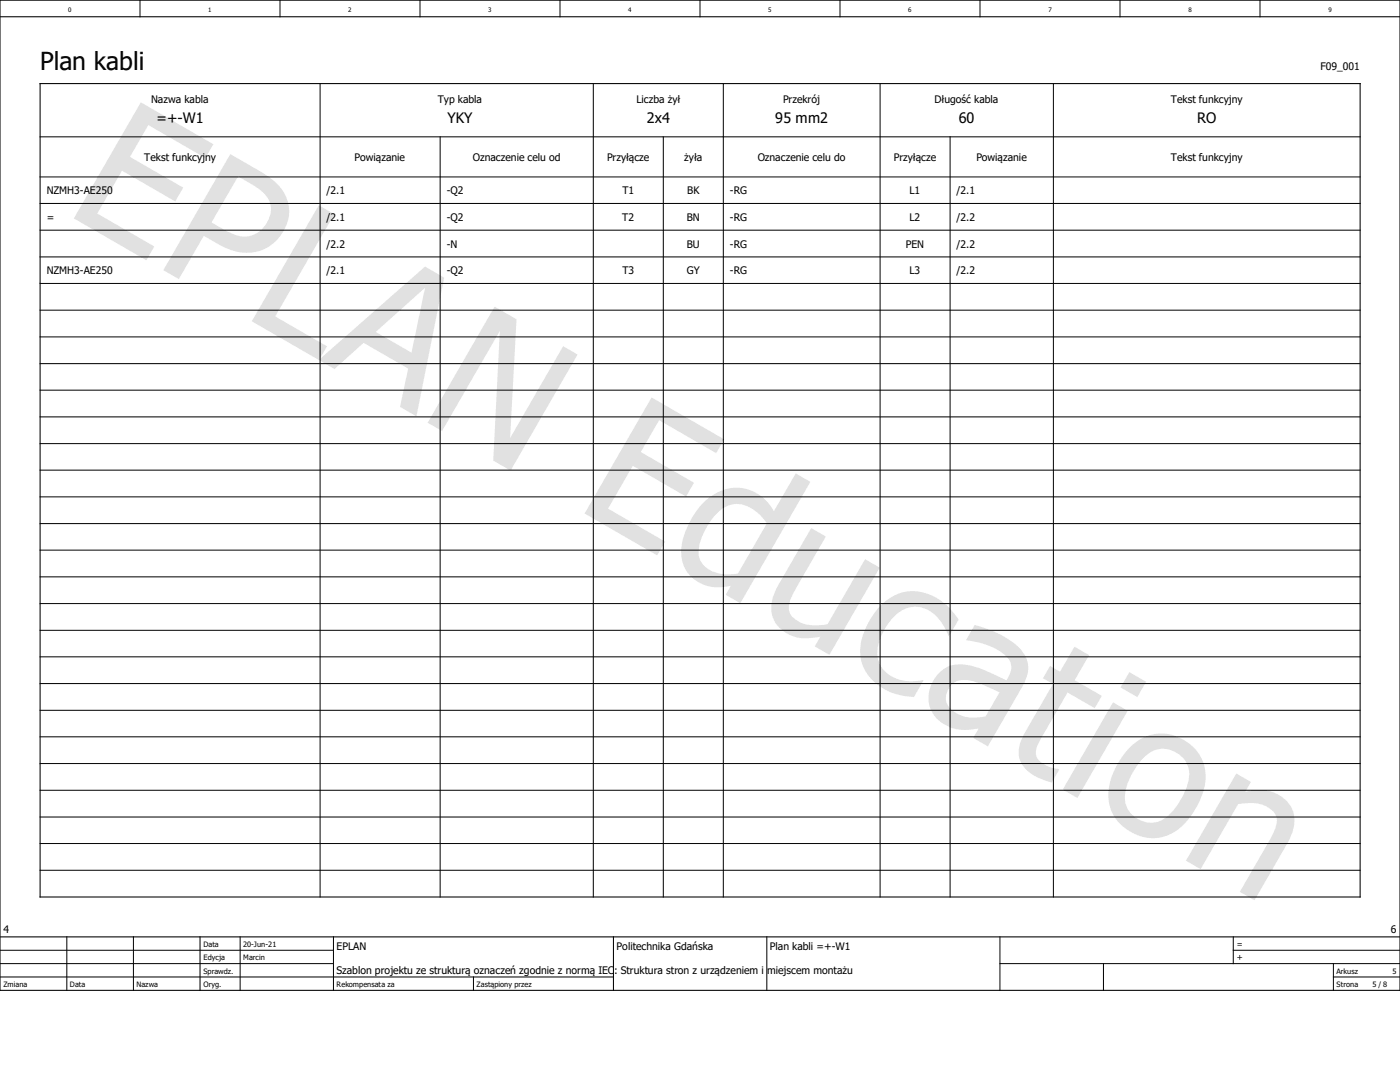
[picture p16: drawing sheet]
<svg xmlns="http://www.w3.org/2000/svg" width="279mm" height="216mm" viewBox="0 0 279 216" stroke-linecap="round" stroke-linejoin="round" font-family="sans-serif">
<defs><g id="words">
<text font-size="4.9" x="8" y="14">Plan kabli</text>
<g font-size="2.9">
<text x="31.2" y="24.6">=+-W1</text>
<text x="89.3" y="24.6">YKY</text>
<text x="129.1" y="24.6">2x4</text>
<text x="154.7" y="24.6">95 mm2</text>
<text x="191.3" y="24.6">60</text>
<text x="238.9" y="24.6">RO</text>
</g>
<g font-size="2.1">
<text x="263.5" y="14">F09_001</text>
<text x="30.2" y="20.6">Nazwa kabla</text>
<text x="87.4" y="20.6">Typ kabla</text>
<text x="127" y="20.6">Liczba żył</text>
<text x="156.3" y="20.6">Przekrój</text>
<text x="186.5" y="20.6">Długość kabla</text>
<text x="233.7" y="20.6">Tekst funkcyjny</text>
<text x="28.8" y="32.1">Tekst funkcyjny</text>
<text x="70.8" y="32.1">Powiązanie</text>
<text x="94.4" y="32.1">Oznaczenie celu od</text>
<text x="121.2" y="32.1">Przyłącze</text>
<text x="136.6" y="32.1">żyła</text>
<text x="151.2" y="32.1">Oznaczenie celu do</text>
<text x="178.4" y="32.1">Przyłącze</text>
<text x="194.9" y="32.1">Powiązanie</text>
<text x="233.7" y="32.1">Tekst funkcyjny</text>
<text x="9.3" y="38.7">NZMH3-AE250</text>
<text x="65.2" y="38.7">/2.1</text>
<text x="89.2" y="38.7">-Q2</text>
<text x="124.2" y="38.7">T1</text>
<text x="137.2" y="38.7">BK</text>
<text x="145.7" y="38.7">-RG</text>
<text x="181.5" y="38.7">L1</text>
<text x="190.9" y="38.7">/2.1</text>
<text x="9.3" y="44.1">=</text>
<text x="65.2" y="44.1">/2.1</text>
<text x="89.2" y="44.1">-Q2</text>
<text x="124.2" y="44.1">T2</text>
<text x="137.1" y="44.1">BN</text>
<text x="145.7" y="44.1">-RG</text>
<text x="181.5" y="44.1">L2</text>
<text x="190.9" y="44.1">/2.2</text>
<text x="65.2" y="49.4">/2.2</text>
<text x="89.2" y="49.4">-N</text>
<text x="137.1" y="49.4">BU</text>
<text x="145.7" y="49.4">-RG</text>
<text x="180.8" y="49.4">PEN</text>
<text x="190.9" y="49.4">/2.2</text>
<text x="9.3" y="54.7">NZMH3-AE250</text>
<text x="65.2" y="54.7">/2.1</text>
<text x="89.2" y="54.7">-Q2</text>
<text x="124.2" y="54.7">T3</text>
<text x="137.1" y="54.7">GY</text>
<text x="145.7" y="54.7">-RG</text>
<text x="181.5" y="54.7">L3</text>
<text x="190.9" y="54.7">/2.2</text>
<text x=".7" y="186.3">4</text>
<text x="67.2" y="189.6">EPLAN</text>
<text x="123.1" y="189.6">Politechnika Gdańska</text>
<text x="153.7" y="189.6">Plan kabli =+-W1</text>
<text x="277.6" y="186.3">6</text>
<text x="67.2" y="194.3">Szablon projektu ze strukturą oznaczeń zgodnie z normą IEC: Struktura stron z urządzeniem i miejscem montażu</text>
</g>
<g font-size="1.6">
<text x="246.8" y="191.6">+</text>
<text x="246.8" y="188.9">=</text>
</g>
<g font-size="1.5">
<text x="40.6" y="191.6">Edycja</text>
<text x="40.6" y="188.9">Data</text>
<text x="48.6" y="191.6">Marcin</text>
<text x="48.6" y="188.9">20-Jun-21</text>
<text x=".7" y="196.9">Zmiana</text>
<text x="14" y="196.9">Data</text>
<text x="27.3" y="196.9">Nazwa</text>
<text x="40.6" y="196.9">Oryg.</text>
<text x="40.6" y="194.3">Sprawdz.</text>
<text x="67.2" y="196.9">Rekompensata za</text>
<text x="95.1" y="196.9">Zastąpiony przez</text>
<text x="266.7" y="194.3">Arkusz</text>
<text x="266.7" y="196.9">Strona</text>
<text x="273.9" y="196.9">5 / 8</text>
<text x="277.9" y="194.3">5</text>
</g>
<g font-size="1.2">
<text x="13.6" y="2.4">0</text>
<text x="41.6" y="2.4">1</text>
<text x="69.5" y="2.4">2</text>
<text x="97.5" y="2.4">3</text>
<text x="125.4" y="2.4">4</text>
<text x="153.3" y="2.4">5</text>
<text x="181.3" y="2.4">6</text>
<text x="209.2" y="2.4">7</text>
<text x="237.2" y="2.4">8</text>
<text x="265.1" y="2.4">9</text>
</g>
</g></defs>
<path d="M197.7 -.1l-197.7 197.7M0 169.2l40.1 28.4M0 197.5v.1" fill="none" stroke="#fff" stroke-width=".2"/>
<g fill="none" stroke="#000" stroke-width=".2">
<path d="M27.9 0v3.3M55.9 0v3.3M83.8 0v3.3M111.8 0v3.3M139.7 0v3.3M167.6 0v3.3M195.6 0v3.3M223.5 0v3.3M251.5 0v3.3M0 194.9h122.4M0 192.3h66.5M0 189.6h66.5"/>
<path d="M13.3 186.9v10.7M26.6 186.9v10.7M47.9 186.9v10.7M66.5 186.9v10.7M94.5 194.9v2.7M153 186.9v10.7M199.6 192.3h79.8M199.6 186.9v10.7M220.2 192.3v5.3M246.1 189.6h33.3M246.1 186.9v5.4M266.1 194.9h13.3"/>
<path d="M266.1 192.3v5.3"/>
</g>
<path d="M0 3.3h279.4M0 0h279.4v197.6h-279.4zM0 186.9h279.4M39.9 186.9v10.7M122.4 186.9v10.7" fill="none" stroke="#000" stroke-width=".21"/>
<path d="M28.1 20.4l14.5 8.4-1.6 2.7-11.4-6.5-3.7 6.3 10.7 6.1-1.6 2.8-10.7-6.1-4.9 8.5 11.4 6.6-1.6 2.7-14.5-8.3zM46 30.7l5.8 3.4a10.5 10.5 0 0 1 5.8 6.6 8.5 8.5 0 0 1-12.3 8.9l-4.6-2.5-5 8.6-3.1-1.8zM47.5 35.2l-5.3 9.2 2.1 1.2a7.7 7.7 0 0 0 5.7 1.5 5.7 5.7 0 0 0 3.8-6.8 7.8 7.8 0 0 0-3.7-3.6zM63.6 41l3.1 1.7-11.8 20.4 10.4 6-1.6 2.8-13.5-7.8zM63.6 71.8l21.2-18.6 3.8 2.2-5.5 27.7-3.3-1.9 1.7-7.7-8.9-5.1-5.8 5.2zM75 66.2l7.1 4.2 2.7-13zM98.7 61.2l4.4 2.5-1.3 23.7 10.6-18.3 2.9 1.6-13.4 23.2-3.5-2 1.4-25.9-11.6 20-2.9-1.7zM130 79.3l14.5 8.4-1.6 2.7-11.4-6.6-3.6 6.4 10.6 6.1-1.6 2.8-10.6-6.2-5 8.6 11.4 6.6-1.6 2.7-14.4-8.3zM140.5 100.2a8.5 8.5 0 0 1 10.3-1.9 9.2 9.2 0 0 1 3.7 3.7l4.3-7.5 2.9 1.7-14 24.2-2.9-1.7 1.1-1.8a7.7 7.7 0 0 1-9.5-4.2 11.5 11.5 0 0 1 1.7-9.3l1.2-1.8zM143.1 102.4a13 13 0 0 0-3.7 7.9 4.8 4.8 0 0 0 4.4 4.2l1.5 .1 2-.2 5.8-10a8.3 8.3 0 0 0-6-3.9 5.6 5.6 0 0 0-4 1.9zM161.9 105.4l2.9 1.7-6 10.4a6.7 6.7 0 0 0-1.3 4.5 4.9 4.9 0 0 0 4.6 2.8h1.5l1.6-.2 7.4-13 3 1.7-10.1 17.4-2.9-1.7 1.1-2a8.7 8.7 0 0 1-7.1-.9 5.9 5.9 0 0 1-2.1-7.8l.9-1.6zM175.6 121a8.9 8.9 0 0 1 12.7-.8l1.5 1.5 1.5 1.9-1.9 3.3-.1-.1a8.9 8.9 0 0 0-5.2-5.5 6.1 6.1 0 0 0-6.6 2.8 9.6 9.6 0 0 0-2.2 7.6 6.5 6.5 0 0 0 6.2 4.2l2.6-.2 .2 .1-1.9 3.3a11.3 11.3 0 0 1-10.1-6.1 10.3 10.3 0 0 1 1.3-9.2zM190 136.5a3.4 3.4 0 0 0 .9 5.8 8 8 0 0 0 5.8 .6l2.8-4.8-2.8-1.2a7.7 7.7 0 0 0-5.9-.9zM194.5 124.7a19.5 19.5 0 0 1 9.3 5 5.8 5.8 0 0 1 .2 7.3l-6.9 11.9-2.9-1.7 1.1-1.8a8.6 8.6 0 0 1-8.8-2.5 6.6 6.6 0 0 1 4.5-10.3 17.7 17.7 0 0 1 8.5 2.5l1.3 .7a3.6 3.6 0 0 0 .5-4.3 12.4 12.4 0 0 0-8.3-3.7l-.2-.1zM209.6 132.9l2 1.1 2.8-5 3 1.7-2.9 5 5.4 3.2-1.4 2.4-5.4-3.1-5.1 8.8a5.3 5.3 0 0 0-1.2 3.8 5.3 5.3 0 0 0 4.4 2.6l.2 .1-1.5 2.6-1.5-.4a8.1 8.1 0 0 1-4.8-3.9 6.2 6.2 0 0 1 1-5.7l5.5-9.6-2-1.2zM222.1 140.1l3 1.7-10.1 17.4-2.9-1.7zM225.4 134.1l3.3 1.9-1.7 3.1-3.4-1.9zM225.6 149.1a8.8 8.8 0 0 1 9.4-2.1 8.8 8.8 0 0 1 5.6 7.9 14.9 14.9 0 0 1-6.5 11.3 8.7 8.7 0 0 1-10.6-1.8 8.8 8.8 0 0 1-1.3-10.2l1.5-2.8zM228.1 151.3a12.3 12.3 0 0 0-3.6 8.4 5.3 5.3 0 0 0 4.2 4.4 5.3 5.3 0 0 0 5.5-2.4 13.1 13.1 0 0 0 3.1-7.3 5.2 5.2 0 0 0-3.5-4.7 5.2 5.2 0 0 0-5.7 1.6zM246.7 154.3l3 1.7-1.2 2a8.4 8.4 0 0 1 8.5 2.1 6.2 6.2 0 0 1 .7 6.7l-7.3 12.8-3-1.6 6-10.4a7 7 0 0 0 1.3-4.6 5.3 5.3 0 0 0-5.5-2.8l-2.1 .3-7.5 12.9-2.9-1.7z" fill="#e1e1e1"/>
<g fill="none" stroke="#000" stroke-width=".2">
<path d="M63.9 16.7v162.3M118.4 16.7v162.3M144.4 16.7v162.3M175.6 16.7v162.3M210.2 16.7v162.3M8 35.3h263.4M8 27.3h263.4M87.8 27.3v151.7M132.4 27.3v151.7M189.6 27.3v151.7M8 45.9h263.4M8 51.3h263.4"/>
<path d="M8 56.6h263.4M8 40.6h263.4M8 61.9h263.4M8 77.9h263.4M8 67.2h263.4M8 72.6h263.4M8 93.8h263.4M8 88.5h263.4M8 83.2h263.4M8 99.1h263.4M8 104.5h263.4M8 109.8h263.4"/>
<path d="M8 115.1h263.4M8 120.4h263.4M8 136.4h263.4M8 131.1h263.4M8 125.8h263.4M8 141.7h263.4M8 152.4h263.4M8 157.7h263.4M8 147h263.4M8 163h263.4M8 168.3h263.4M8 173.7h263.4"/>
</g>
<path d="M8 16.7h263.4v162.3h-263.4z" fill="none" stroke="#000" stroke-width=".21"/>
<use href="#words"/>
</svg>
